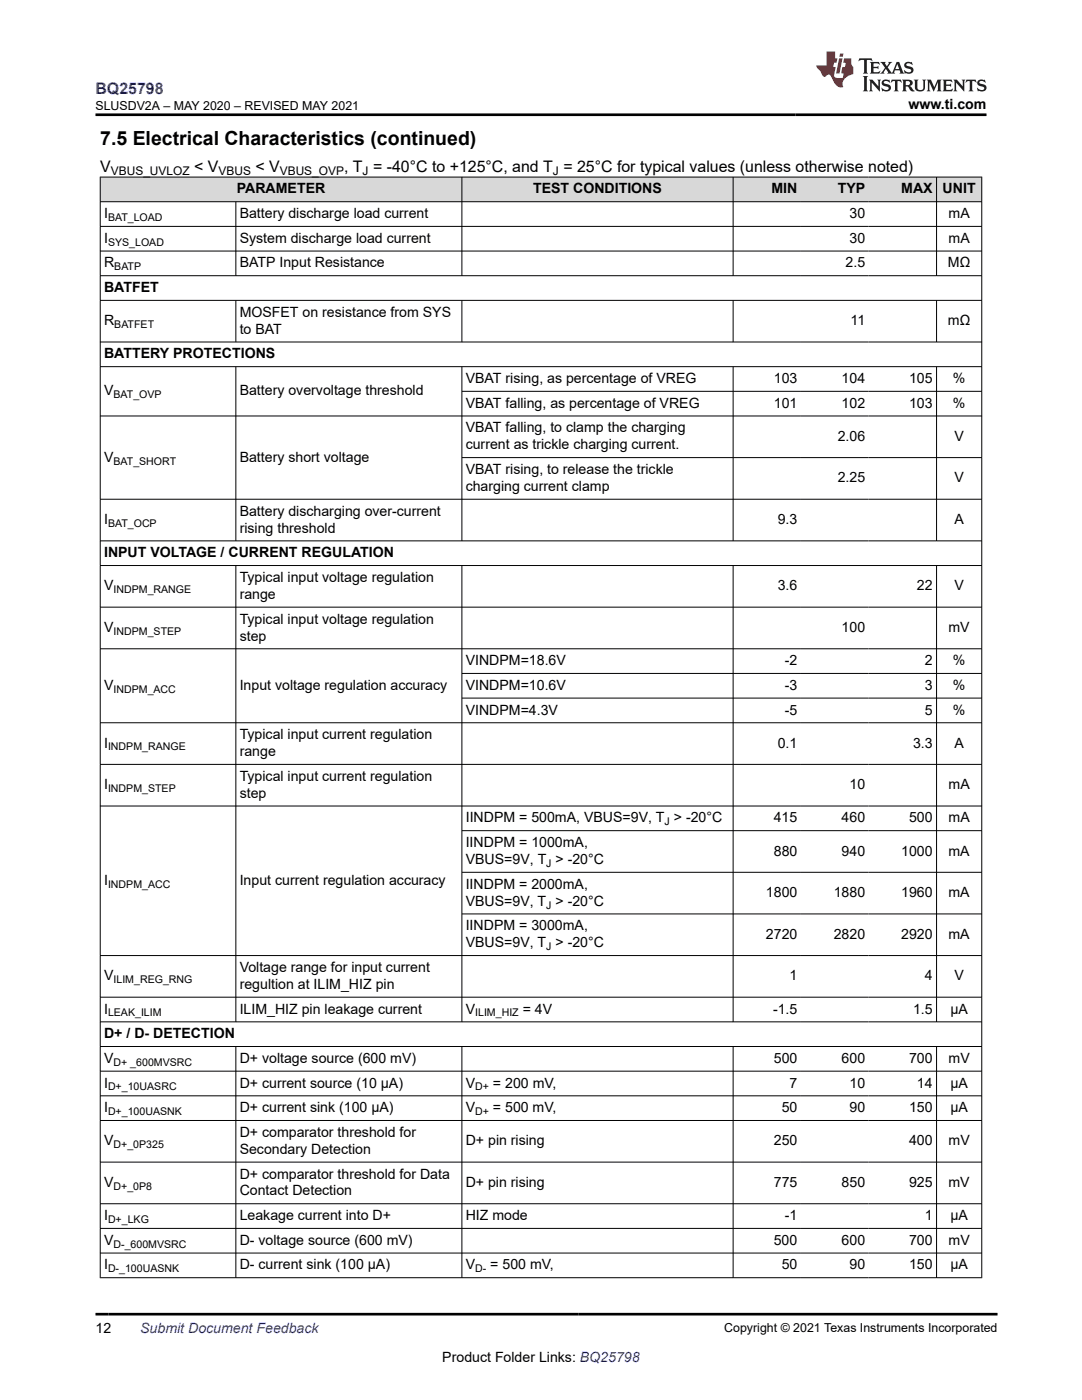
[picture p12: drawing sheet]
<svg xmlns="http://www.w3.org/2000/svg" width="216mm" height="279mm" viewBox="0 0 216 279" stroke-linecap="round" stroke-linejoin="round" font-family="sans-serif">
<defs><g id="words">
<text font-size="3.9" x="20" y="28.8">7.5 Electrical Characteristics (continued)</text>
<text font-size="3.2" fill="#00f" x="19.1" y="18.7">BQ25798</text>
<g font-size="3.2">
<text x="20" y="34.3">V</text>
<text x="38.7" y="34.3">&lt; V</text>
<text x="51" y="34.3">&lt; V</text>
<text x="68.7" y="34.3">, T = -40°C to +125°C, and T = 25°C for typical values (unless otherwise noted)</text>
</g>
<g font-size="2.8">
<text x="181.3" y="21.8">www.ti.com</text>
<text x="47.2" y="38.6">PARAMETER</text>
<text x="106.4" y="38.6">TEST CONDITIONS</text>
<text x="153.9" y="38.6">MIN</text>
<text x="167.2" y="38.6">TYP</text>
<text x="179.8" y="38.6">MAX</text>
<text x="188.1" y="38.6">UNIT</text>
<text x="20.8" y="43.5">I</text>
<text x="47.8" y="43.5">Battery discharge load current</text>
<text x="169.5" y="43.5">30</text>
<text x="189.3" y="43.5">mA</text>
<text x="20.8" y="48.5">I</text>
<text x="20.8" y="53.4">R</text>
<text x="47.8" y="53.4">BATP Input Resistance</text>
<text x="47.8" y="48.5">System discharge load current</text>
<text x="168.7" y="53.4">2.5</text>
<text x="169.5" y="48.5">30</text>
<text x="189.2" y="53.4">MΩ</text>
<text x="189.3" y="48.5">mA</text>
<text x="20.8" y="58.3">BATFET</text>
<text x="20.8" y="64.9">R</text>
<text x="47.8" y="63.2">MOSFET on resistance from SYS</text>
<text x="169.7" y="64.9">11</text>
<text x="189.2" y="64.9">mΩ</text>
<text x="20.8" y="71.5">BATTERY PROTECTIONS</text>
<text x="47.8" y="66.6">to BAT</text>
<text x="92.9" y="76.4">VBAT rising, as percentage of VREG</text>
<text x="154.4" y="76.4">103</text>
<text x="167.9" y="76.4">104</text>
<text x="181.4" y="76.4">105</text>
<text x="190.1" y="76.4">%</text>
<text x="20.8" y="78.9">V</text>
<text x="47.8" y="78.9">Battery overvoltage threshold</text>
<text x="92.9" y="81.4">VBAT falling, as percentage of VREG</text>
<text x="154.4" y="81.4">101</text>
<text x="167.9" y="81.4">102</text>
<text x="181.4" y="81.4">103</text>
<text x="190.1" y="81.4">%</text>
<text x="92.9" y="86.3">VBAT falling, to clamp the charging</text>
<text x="92.9" y="89.7">current as trickle charging current.</text>
<text x="167.2" y="88">2.06</text>
<text x="190.4" y="88">V</text>
<text x="20.8" y="92.1">V</text>
<text x="47.8" y="92.1">Battery short voltage</text>
<text x="92.9" y="94.6">VBAT rising, to release the trickle</text>
<text x="92.9" y="98">charging current clamp</text>
<text x="167.2" y="96.3">2.25</text>
<text x="190.4" y="96.3">V</text>
<text x="20.8" y="104.6">I</text>
<text x="47.8" y="102.9">Battery discharging over-current</text>
<text x="47.8" y="106.3">rising threshold</text>
<text x="155.2" y="104.6">9.3</text>
<text x="190.4" y="104.6">A</text>
<text x="20.8" y="111.2">INPUT VOLTAGE / CURRENT REGULATION</text>
<text x="20.8" y="117.8">V</text>
<text x="47.8" y="116.1">Typical input voltage regulation</text>
<text x="47.8" y="119.5">range</text>
<text x="155.2" y="117.8">3.6</text>
<text x="183" y="117.8">22</text>
<text x="190.4" y="117.8">V</text>
<text x="47.8" y="124.4">Typical input voltage regulation</text>
<text x="20.8" y="126.1">V</text>
<text x="47.8" y="127.8">step</text>
<text x="167.9" y="126.1">100</text>
<text x="189.3" y="126.1">mV</text>
<text x="20.8" y="137.7">V</text>
<text x="47.8" y="137.7">Input voltage regulation accuracy</text>
<text x="92.9" y="132.8">VINDPM=18.6V</text>
<text x="92.9" y="137.7">VINDPM=10.6V</text>
<text x="156.6" y="132.8">-2</text>
<text x="156.6" y="137.7">-3</text>
<text x="184.5" y="132.8">2</text>
<text x="184.5" y="137.7">3</text>
<text x="190.1" y="132.8">%</text>
<text x="190.1" y="137.7">%</text>
<text x="92.9" y="142.6">VINDPM=4.3V</text>
<text x="156.6" y="142.6">-5</text>
<text x="184.5" y="142.6">5</text>
<text x="190.1" y="142.6">%</text>
<text x="20.8" y="149.2">I</text>
<text x="47.8" y="147.5">Typical input current regulation</text>
<text x="155.2" y="149.2">0.1</text>
<text x="182.2" y="149.2">3.3</text>
<text x="190.4" y="149.2">A</text>
<text x="47.8" y="155.8">Typical input current regulation</text>
<text x="47.8" y="150.9">range</text>
<text x="20.8" y="157.5">I</text>
<text x="47.8" y="159.2">step</text>
<text x="169.5" y="157.5">10</text>
<text x="189.3" y="157.5">mA</text>
<text x="92.9" y="164.1">IINDPM = 500mA, VBUS=9V, T &gt; -20°C</text>
<text x="154.4" y="164.1">415</text>
<text x="167.9" y="164.1">460</text>
<text x="181.4" y="164.1">500</text>
<text x="189.3" y="164.1">mA</text>
<text x="92.9" y="169.1">IINDPM = 1000mA,</text>
<text x="92.9" y="172.4">VBUS=9V, T &gt; -20°C</text>
<text x="154.4" y="170.7">880</text>
<text x="167.9" y="170.7">940</text>
<text x="179.8" y="170.7">1000</text>
<text x="189.3" y="170.7">mA</text>
<text x="20.8" y="176.6">I</text>
<text x="47.8" y="176.6">Input current regulation accuracy</text>
<text x="92.9" y="177.4">IINDPM = 2000mA,</text>
<text x="152.8" y="179.1">1800</text>
<text x="166.4" y="179.1">1880</text>
<text x="179.8" y="179.1">1960</text>
<text x="189.3" y="179.1">mA</text>
<text x="92.9" y="180.7">VBUS=9V, T &gt; -20°C</text>
<text x="92.9" y="185.7">IINDPM = 3000mA,</text>
<text x="92.9" y="189.1">VBUS=9V, T &gt; -20°C</text>
<text x="152.8" y="187.4">2720</text>
<text x="166.4" y="187.4">2820</text>
<text x="179.8" y="187.4">2920</text>
<text x="189.3" y="187.4">mA</text>
<text x="20.8" y="195.7">V</text>
<text x="47.8" y="194">Voltage range for input current</text>
<text x="47.8" y="197.4">regultion at ILIM_HIZ pin</text>
<text x="157.5" y="195.7">1</text>
<text x="184.5" y="195.7">4</text>
<text x="190.4" y="195.7">V</text>
<text x="20.8" y="202.3">I</text>
<text x="47.8" y="202.3">ILIM_HIZ pin leakage current</text>
<text x="92.9" y="202.3">V</text>
<text x="104.3" y="202.3">= 4V</text>
<text x="154.2" y="202.3">-1.5</text>
<text x="182.2" y="202.3">1.5</text>
<text x="189.6" y="202.3">µA</text>
<text x="20.8" y="207.2">D+ / D- DETECTION</text>
<text x="20.8" y="212.1">V</text>
<text x="47.8" y="212.1">D+ voltage source (600 mV)</text>
<text x="154.4" y="212.1">500</text>
<text x="167.9" y="212.1">600</text>
<text x="181.4" y="212.1">700</text>
<text x="189.3" y="212.1">mV</text>
<text x="20.8" y="222">I</text>
<text x="20.8" y="217">I</text>
<text x="47.8" y="222">D+ current sink (100 µA)</text>
<text x="47.8" y="217">D+ current source (10 µA)</text>
<text x="92.9" y="222">V</text>
<text x="92.9" y="217">V</text>
<text x="98.4" y="222">= 500 mV,</text>
<text x="98.4" y="217">= 200 mV,</text>
<text x="156" y="222">50</text>
<text x="157.5" y="217">7</text>
<text x="169.5" y="217">10</text>
<text x="169.5" y="222">90</text>
<text x="181.4" y="222">150</text>
<text x="183" y="217">14</text>
<text x="189.6" y="222">µA</text>
<text x="189.6" y="217">µA</text>
<text x="47.8" y="226.9">D+ comparator threshold for</text>
<text x="20.8" y="228.6">V</text>
<text x="47.8" y="230.3">Secondary Detection</text>
<text x="92.9" y="228.6">D+ pin rising</text>
<text x="154.4" y="228.6">250</text>
<text x="181.4" y="228.6">400</text>
<text x="189.3" y="228.6">mV</text>
<text x="20.8" y="236.9">V</text>
<text x="47.8" y="235.2">D+ comparator threshold for Data</text>
<text x="47.8" y="238.6">Contact Detection</text>
<text x="92.9" y="236.9">D+ pin rising</text>
<text x="154.4" y="236.9">775</text>
<text x="167.9" y="236.9">850</text>
<text x="181.4" y="236.9">925</text>
<text x="189.3" y="236.9">mV</text>
<text x="20.8" y="243.5">I</text>
<text x="47.8" y="243.5">Leakage current into D+</text>
<text x="92.9" y="243.5">HIZ mode</text>
<text x="156.6" y="243.5">-1</text>
<text x="184.5" y="243.5">1</text>
<text x="189.6" y="243.5">µA</text>
<text x="20.8" y="248.4">V</text>
<text x="47.8" y="248.4">D- voltage source (600 mV)</text>
<text x="154.4" y="248.4">500</text>
<text x="167.9" y="248.4">600</text>
<text x="181.4" y="248.4">700</text>
<text x="189.3" y="248.4">mV</text>
<text x="20.8" y="253.3">I</text>
<text x="47.8" y="253.3">D- current sink (100 µA)</text>
<text x="92.9" y="253.3">V</text>
<text x="97.8" y="253.3">= 500 mV,</text>
<text x="156" y="253.3">50</text>
<text x="169.5" y="253.3">90</text>
<text x="181.4" y="253.3">150</text>
<text x="189.6" y="253.3">µA</text>
<text x="19" y="266.1">12</text>
<text x="88.3" y="271.7">Product Folder Links: BQ25798</text>
</g>
<text font-size="2.8" fill="#00f" x="28" y="266.1">Submit Document Feedback</text>
<g font-size="2.5">
<text x="19" y="21.9">SLUSDV2A – MAY 2020 – REVISED MAY 2021</text>
<text x="144.5" y="265.8">Copyright © 2021 Texas Instruments Incorporated</text>
</g>
<g font-size="2.4">
<text x="22.1" y="34.9">VBUS_UVLOZ</text>
<text x="43.6" y="34.9">VBUS</text>
<text x="55.8" y="34.9">VBUS_OVP</text>
<text x="72.4" y="34.9">J</text>
<text x="110.3" y="34.9">J</text>
</g>
<g font-size="2.1">
<text x="21.6" y="44.1">BAT_LOAD</text>
<text x="21.6" y="49">SYS_LOAD</text>
<text x="22.8" y="53.9">BATP</text>
<text x="22.8" y="65.5">BATFET</text>
<text x="22.7" y="79.5">BAT_OVP</text>
<text x="22.6" y="92.7">BAT_SHORT</text>
<text x="21.6" y="105.2">BAT_OCP</text>
<text x="22.6" y="118.4">INDPM_RANGE</text>
<text x="22.7" y="126.7">INDPM_STEP</text>
<text x="22.6" y="138.2">INDPM_ACC</text>
<text x="21.6" y="149.8">INDPM_RANGE</text>
<text x="21.6" y="158.1">INDPM_STEP</text>
<text x="132.6" y="164.7">J</text>
<text x="109" y="173">J</text>
<text x="21.6" y="177.2">INDPM_ACC</text>
<text x="109" y="181.3">J</text>
<text x="109" y="189.6">J</text>
<text x="22.6" y="196.2">ILIM_REG_RNG</text>
<text x="21.6" y="202.8">LEAK_ILIM</text>
<text x="94.8" y="202.8">ILIM_HIZ</text>
<text x="22.6" y="212.7">D+ _600MVSRC</text>
<text x="21.6" y="217.6">D+_10UASRC</text>
<text x="94.8" y="217.6">D+</text>
<text x="21.6" y="222.5">D+_100UASNK</text>
<text x="94.8" y="222.5">D+</text>
<text x="22.7" y="229.1">D+_0P325</text>
<text x="22.6" y="237.5">D+_0P8</text>
<text x="21.6" y="244.1">D+_LKG</text>
<text x="22.6" y="249">D-_600MVSRC</text>
<text x="21.6" y="253.9">D-_100UASNK</text>
<text x="94.8" y="253.9">D-</text>
</g>
</g></defs>
<g fill="#d8d8d8">
<path d="M20 35.3h175.9v5h-175.9z" fill-rule="evenodd"/>
<path d="M20.1 35.4h72v4.8h-72z" fill-rule="evenodd"/>
<path d="M92.2 35.4h54v4.8h-54z" fill-rule="evenodd"/>
<path d="M146.3 35.4h13.5v4.8h-13.5z" fill-rule="evenodd"/>
<path d="M159.8 35.4h13.5v4.8h-13.5z" fill-rule="evenodd"/>
<path d="M173.3 35.4h13.5v4.8h-13.5z" fill-rule="evenodd"/>
<path d="M186.9 35.4h8.9v4.8h-8.9z" fill-rule="evenodd"/>
</g>
<g fill="none" stroke="#000" stroke-width=".2">
<path d="M19.9 35.3h176.1M20 35.3v219.8M92.2 35.3v19.8M146.3 35.3v19.8M186.9 35.3v19.8M195.9 35.3v219.8M19.9 40.3h176.1M19.9 45.2h176.1M19.9 50.1h176.1M19.9 55h176.1M19.9 59.9h176.1M47.1 40.3v14.8"/>
<path d="M47.1 59.9v8.4M92.2 59.9v8.4M146.3 59.9v8.4M186.9 59.9v8.4M19.9 68.3h176.1M19.9 73.2h176.1M47.1 73.2v34.8M92.2 73.2v34.8M92.2 78.1h103.8M146.3 73.2v34.8M186.9 73.2v34.8M19.9 83h176.1"/>
<path d="M92.2 91.3h103.8M196 99.6h-176.1M19.9 107.9h176.1M19.9 112.9h176.1M47.1 112.9v91.1M92.2 112.9v91.1M146.3 112.9v91.1M186.9 112.9v91.1M19.9 121.2h176.1M19.9 129.5h176.1M92.2 134.4h103.8M92.2 139.3h103.8"/>
<path d="M19.9 152.5h176.1M196 144.2h-176.1M19.9 160.9h176.1M92.2 165.8h103.8M92.2 174.1h103.8M19.9 199h176.1M92.2 182.4h103.8M196 190.7h-176.1M19.9 203.9h176.1M19.9 208.9h176.1M19.9 213.8h176.1M19.9 218.7h176.1"/>
<path d="M47.1 208.9v46.2M92.2 208.9v46.2M146.3 208.9v46.2M186.9 208.9v46.2M19.9 223.6h176.1M19.9 231.9h176.1M19.9 240.2h176.1M19.9 245.2h176.1M19.9 250.1h176.1M19.9 255h176.1"/>
</g>
<path d="M171.5 11.6l-.2 .6 .5-.2h.6v.1v2.2l-.2 .4h1l-.2-.4v-2.2v-.1h.5l.6 .2-.2-.6zM173.6 12.4l.2 .3v1.6l-.2 .4h1.9l.1-.6a1.08 1.08 0 0 1-1.3 .2v-.7h.6l.4 .2v-.7l-.4 .2h-.6v-.5l.2-.2a1 1 0 0 1 1 .3l-.1-.5zM175.7 12.4l.9 1.1-1 1.2h.9l-.2-.2 .5-.8 .4 .8-.2 .2h1.6l-.2-.2 .2-.5h.9l.1 .5-.1 .2h.9l-.2-.4-.8-1.9h-.5l-.9 2.1-.9-1.1 .9-1h-.8l.2 .2-.4 .6-.4-.6 .2-.2zM179 12.8l.4 1h-.7zM180.7 12.5a.65 .65 0 0 0-.2 .7 .65 .65 0 0 0 .6 .5l.6 .1 .1 .3a.79 .79 0 0 1-.7 .4 .79 .79 0 0 1-.7-.5l.1 .7 .2-.1a.93 .93 0 0 0 1.1 0 .93 .93 0 0 0 .4-.9 1.46 1.46 0 0 0-1.2-.6l-.1-.3a1.09 1.09 0 0 1 1.2 .2l-.2-.6-.1 .1-.5-.2zM172.2 15.2l.2 .4v2.2l-.2 .4h1l-.2-.4v-2.2l.2-.4zM173.4 15.9l.2 .4v1.5l-.2 .4h.8l-.3-.4 .1-1.3 1.6 1.8v-2l.2-.4h-.7l.1 .2 .1 1.1-1.2-1.3zM176.2 16a.65 .65 0 0 0-.2 .8 .65 .65 0 0 0 .6 .4l.6 .2 .1 .2a.79 .79 0 0 1-.7 .4 .79 .79 0 0 1-.7-.5l.1 .7 .2-.1a.93 .93 0 0 0 1.1 .1 .93 .93 0 0 0 .4-1 1.46 1.46 0 0 0-1.2-.5l-.1-.4a1.09 1.09 0 0 1 1.2 .2l-.1-.6-.2 .1-.5-.1zM177.9 15.9l-.1 .6a.63 .63 0 0 1 .8-.3v1.6l-.3 .4h1l-.2-.4v-1.6a.66 .66 0 0 1 .8 .3l-.1-.6zM180 15.9l.2 .4v1.5l-.2 .4h1l-.2-.2-.1-.7h.5l.1 .2a.79 .79 0 0 0 1.2 .6l-1-.9a.61 .61 0 0 0 .6-.6 .61 .61 0 0 0-.5-.7zM180.8 16.2h.1a.47 .47 0 0 1 .5 .1 .47 .47 0 0 1 .1 .5l-.1 .1-.7 .1zM182.3 15.9l.2 .2a2.27 2.27 0 0 0 .4 2 1.04 1.04 0 0 0 1.7-.7v-1.3l.2-.2h-.8l.2 .4v1.1a.6 .6 0 0 1-.6 .6 .6 .6 0 0 1-.6-.6v-1.1l.3-.4zM184.9 15.9l.2 .4v1.5l-.2 .4h.8l-.3-.4v-1.4l.9 1.9 .9-1.9v1.4l-.3 .4h1l-.2-.4v-1.5l.2-.4h-.8l-.7 1.5-.6-1.5zM188.1 15.9l.2 .4v1.5l-.2 .4h1.9l.1-.6a1.09 1.09 0 0 1-1.3 .2v-.7h.6l.4 .2v-.6l-.4 .2h-.6v-.6l.2-.1a1.01 1.01 0 0 1 1 .3l-.1-.6zM190.2 15.9l.3 .4v1.5l-.3 .4h.8l-.2-.4v-1.3l1.6 1.8v-2l.2-.4h-.7l.2 .2v1.1l-1.2-1.3zM192.8 15.9l-.1 .6a.63 .63 0 0 1 .8-.3v1.6l-.3 .4h1l-.2-.4v-1.6a.66 .66 0 0 1 .8 .3l-.1-.6zM195.2 16a.65 .65 0 0 0-.2 .8 .65 .65 0 0 0 .6 .4l.6 .2 .2 .2a.79 .79 0 0 1-.7 .4 .79 .79 0 0 1-.7-.5l.1 .7 .2-.1a.93 .93 0 0 0 1 .1 .93 .93 0 0 0 .5-1 1.46 1.46 0 0 0-1.3-.5v-.4a1.09 1.09 0 0 1 1.2 .2l-.2-.6-.2 .1-.5-.1z" fill="#231f20"/>
<path d="M164.9 10.3v2.7h-2l.1 .4 .8 1a.95 .95 0 0 0 1 .9 .59 .59 0 0 1 .5-.4 .59 .59 0 0 1 .5 .3l.4 .8a1.59 1.59 0 0 0 2.1 1.4 1.61 1.61 0 0 1 1-2.3l1-.3-.1-1.5a1.59 1.59 0 0 1-.3-1.7h-1.5l-.2 .9h.6l-.2 .9h-.5l-.2 .9v.3l.4 .1-.1 .9h-.7a.73 .73 0 0 1-1-.7l.3-1.5h-.5l.1-.9h.5l.2-.9h-.5v-1.3zM167.4 11.6l-.6 3.1h.7l.6-3.1zM167.6 10.7l-.1 .6h.7l.1-.6z" fill="#ed1c24"/>
<path d="M19 22.9h177.8M19 262.3h180" fill="none" stroke="#000" stroke-width=".53"/>
<use href="#words"/>
</svg>
